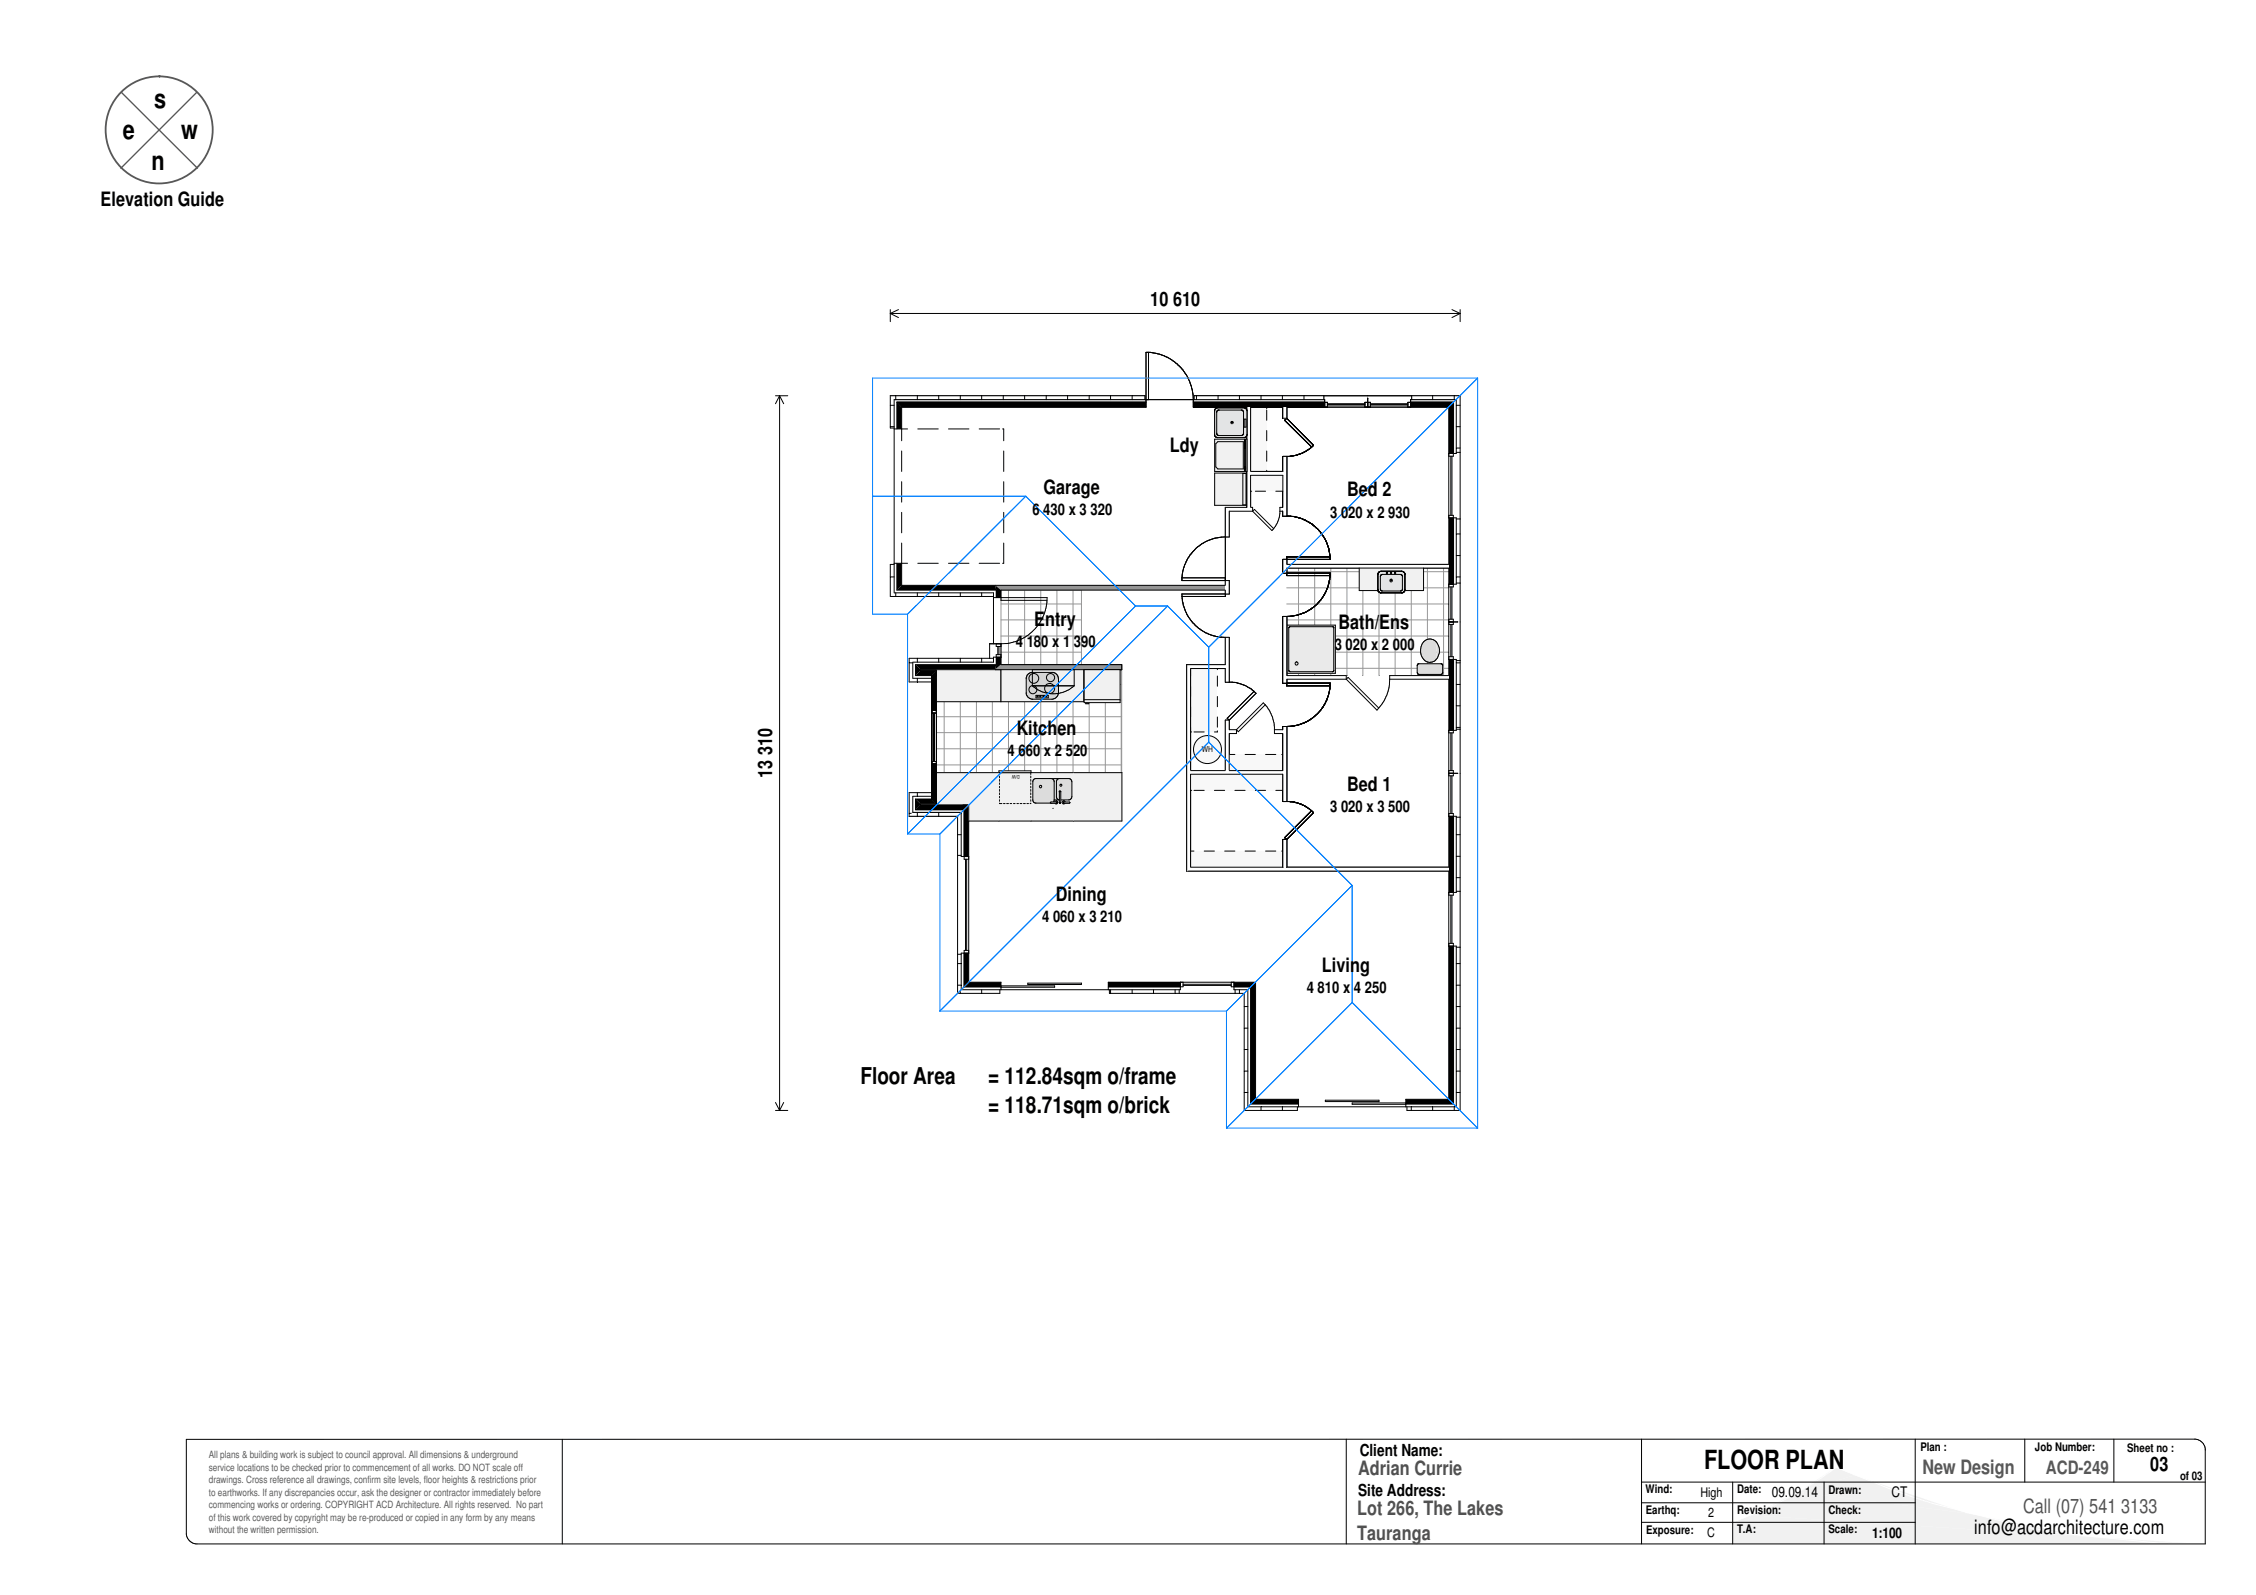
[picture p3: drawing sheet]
<svg xmlns="http://www.w3.org/2000/svg" width="420mm" height="297mm" viewBox="0 0 420 297" stroke-linecap="round" stroke-linejoin="round" font-family="sans-serif">
<defs><g id="words">
<g font-size="4.9">
<text x="28.7" y="20">s</text>
<text x="22.8" y="26">e</text>
<text x="33.8" y="25.9">w</text>
<text x="28.2" y="31.6">n</text>
<text x="317.4" y="273.6">FLOOR PLAN</text>
</g>
<g font-size="4.3">
<text x="160.3" y="201.8">Floor Area</text>
<text x="184.1" y="201.8">= 112.84sqm o/frame</text>
<text x="184.1" y="207.2">= 118.71sqm o/brick</text>
</g>
<g font-size="3.7">
<text x="18.7" y="38.4">Elevation Guide</text>
<text x="214.2" y="56.9">10 610</text>
<text x="217.9" y="84.2">Ldy</text>
<text x="194.3" y="91.9">Garage</text>
<text x="250.9" y="92.5">Bed 2</text>
<text x="192.6" y="116.6">Entry</text>
<text x="249.3" y="117.1">Bath/Ens</text>
<text x="189.3" y="136.9">Kitchen</text>
<text x="143.8" y="144.9" transform="rotate(-90 143.8 144.9)">13 310</text>
<text x="250.9" y="147.2">Bed 1</text>
<text x="196.7" y="167.8">Dining</text>
<text x="246.2" y="181.1">Living</text>
<text x="400.5" y="273.9">03</text>
<text x="367.7" y="285.7">info@acdarchitecture.com</text>
</g>
<g font-size="3.7" fill="#505050">
<text x="253" y="274.7">Adrian Currie</text>
<text x="252.8" y="282.1">Lot 266, The Lakes</text>
<text x="252.8" y="286.8">Tauranga</text>
</g>
<text font-size="3.7" fill="#585858" x="358" y="274.4">New Design</text>
<text font-size="3.7" fill="#535353" x="376.8" y="281.8">Call (07) 541 3133</text>
<text font-size="3.4" fill="#585858" x="381" y="274.5">ACD-249</text>
<g font-size="3.1">
<text x="253.2" y="271.2">Client Name:</text>
<text x="252.9" y="278.6">Site Address:</text>
</g>
<g font-size="3">
<text x="192.3" y="95.9">6 430 x 3 320</text>
<text x="247.7" y="96.4">3 020 x 2 930</text>
<text x="189.2" y="120.5">4 180 x 1 390</text>
<text x="248.6" y="121">3 020 x 2 000</text>
<text x="187.7" y="140.8">4 660 x 2 520</text>
<text x="247.7" y="151.2">3 020 x 3 500</text>
<text x="194.1" y="171.7">4 060 x 3 210</text>
<text x="243.4" y="185">4 810 x 4 250</text>
</g>
<g font-size="2.7">
<text x="330" y="278.7">09.09.14</text>
<text x="352.3" y="278.8">CT</text>
<text x="348.6" y="286.4">1:100</text>
</g>
<g font-size="2.5">
<text x="316.7" y="278.7">High</text>
<text x="318" y="286.3">C</text>
<text x="318.1" y="282.4">2</text>
</g>
<g font-size="2.2">
<text x="357.7" y="270.1">Plan :</text>
<text x="379" y="270.2">Job Number:</text>
<text x="396.2" y="270.4">Sheet no :</text>
<text x="406" y="275.5">of 03</text>
<text x="306.5" y="278">Wind:</text>
<text x="306.5" y="281.9">Earthq:</text>
<text x="323.5" y="278">Date:</text>
<text x="323.5" y="281.9">Revision:</text>
<text x="340.5" y="278.2">Drawn:</text>
<text x="340.6" y="281.9">Check:</text>
<text x="306.6" y="285.7">Exposure:</text>
<text x="323.5" y="285.5">T.A:</text>
<text x="340.6" y="285.6">Scale:</text>
</g>
<g font-size="1.9" fill="#595959">
<text x="38.9" y="271.6">All plans &amp; building work is subject to council approval. All dimensions &amp; underground</text>
<text x="38.9" y="273.9">service locations to be checked prior to commencement of all works. DO NOT scale off</text>
<text x="38.9" y="276.2">drawings. Cross reference all drawings, confirm site levels, floor heights &amp; restrictions prior</text>
<text x="38.9" y="278.5">to earthworks. If any discrepancies occur, ask the designer or contractor immediately before</text>
<text x="38.9" y="280.8">commencing works or ordering. COPYRIGHT ACD Architecture. All rights reserved. No part</text>
<text x="38.9" y="283.2">of this work covered by copyright may be re-produced or copied in any form by any means</text>
<text x="38.9" y="285.5">without the written permission.</text>
</g>
<text font-size="1.5" x="223.8" y="140.1">WH</text>
<text font-size=".9" x="189.9" y="144.3" transform="rotate(180 189.9 144.3)">D/W</text>
</g></defs>
<path d="M144.6 273.6h71.4v9.7h-71.4z" fill="none" stroke="#fff" stroke-width=".19"/>
<g fill="#f1f1f1">
<path d="M322.7 283.5l3.5-1.3-3.5 5.3z"/>
<path d="M334.9 277.9l10.5-3.2 20.9 7.1z"/>
<path d="M326.2 282.2l8.7-4.3 31.4 3.9 21.5 4.3z"/>
<path d="M326.2 282.2l83.5 5.3z"/>
<path d="M326.2 282.2l83.4 5.3h-86.9z"/>
<path d="M334.9 277.9l7.1-4.6 3.4 1.4z"/>
</g>
<path d="M13.2 268.1h18.5v18.5h-18.5zM322.7 283.5l7.4-3 3.3-1.8 4.4-2.6 4.2-2.8 10.5 4.2 6.1 2.1 19.1 4.9 6.8 1.1 17.4 1.8 8.8 .1h-88z" fill="none" stroke="#fff" stroke-width=".19"/>
<path d="M34.7 268.1l374-.1a2.04 2.04 0 0 1 2 1.8v17.7h-374.2a2.08 2.08 0 0 1-1.8-1.8zM322.7 276v11.5M339.7 276v11.5M356.7 268v19.5M410.7 270h.1" fill="none" stroke="#000" stroke-width=".19"/>
<path d="M22.6 17.2l14.2 14.1M36.6 17.2l-14.1 14.1" fill="none" stroke="#585858" stroke-width=".25"/>
<circle cx="29.6" cy="24.2" r="10" fill="none" stroke="#585858" stroke-width=".34"/>
<path d="M239.6 105.8h30.2v20h-30.2z" fill-rule="evenodd" fill="#fff"/>
<path d="M239.6 106.5h30.2" fill="none" stroke="#969696" stroke-width=".19"/>
<path d="M239.6 109.5h30.2" fill="none" stroke="#969696" stroke-width=".19"/>
<path d="M239.6 112.5h30.2" fill="none" stroke="#969696" stroke-width=".19"/>
<path d="M239.6 115.4h30.2" fill="none" stroke="#969696" stroke-width=".19"/>
<path d="M239.6 118.4h30.2" fill="none" stroke="#969696" stroke-width=".19"/>
<path d="M239.6 121.5h30.2" fill="none" stroke="#969696" stroke-width=".19"/>
<path d="M239.6 124.5h30.2" fill="none" stroke="#969696" stroke-width=".19"/>
<path d="M268.8 105.8v20" fill="none" stroke="#969696" stroke-width=".19"/>
<path d="M265.8 105.8v20" fill="none" stroke="#969696" stroke-width=".19"/>
<path d="M262.8 105.8v20" fill="none" stroke="#969696" stroke-width=".19"/>
<path d="M259.8 105.8v20" fill="none" stroke="#969696" stroke-width=".19"/>
<path d="M256.8 105.8v20" fill="none" stroke="#969696" stroke-width=".19"/>
<path d="M253.8 105.8v20" fill="none" stroke="#969696" stroke-width=".19"/>
<path d="M250.9 105.8v20" fill="none" stroke="#969696" stroke-width=".19"/>
<path d="M247.9 105.8v20" fill="none" stroke="#969696" stroke-width=".19"/>
<path d="M244.8 105.8v20" fill="none" stroke="#969696" stroke-width=".19"/>
<path d="M241.8 105.8v20" fill="none" stroke="#969696" stroke-width=".19"/>
<path d="M186.4 112.5h15" fill="none" stroke="#969696" stroke-width=".19"/>
<path d="M186.4 115.4h15" fill="none" stroke="#969696" stroke-width=".19"/>
<path d="M186.4 118.4h15" fill="none" stroke="#969696" stroke-width=".19"/>
<path d="M186.4 121.5h15" fill="none" stroke="#969696" stroke-width=".19"/>
<path d="M199.8 109.9v13.9" fill="none" stroke="#969696" stroke-width=".19"/>
<path d="M196.8 109.9v13.9" fill="none" stroke="#969696" stroke-width=".19"/>
<path d="M193.8 109.9v13.9" fill="none" stroke="#969696" stroke-width=".19"/>
<path d="M190.8 109.9v13.9" fill="none" stroke="#969696" stroke-width=".19"/>
<path d="M187.8 109.9v13.9" fill="none" stroke="#969696" stroke-width=".19"/>
<path d="M186.4 109.9h15v13.9h-15zM174.4 127.5h34.5" fill="none" stroke="#969696" stroke-width=".19"/>
<path d="M174.4 130.5h34.5" fill="none" stroke="#969696" stroke-width=".19"/>
<path d="M174.4 133.5h34.5" fill="none" stroke="#969696" stroke-width=".19"/>
<path d="M174.4 136.4h34.5" fill="none" stroke="#969696" stroke-width=".19"/>
<path d="M174.4 139.4h34.5" fill="none" stroke="#969696" stroke-width=".19"/>
<path d="M174.4 142.5h34.5" fill="none" stroke="#969696" stroke-width=".19"/>
<path d="M208.8 124.7v19.2" fill="none" stroke="#969696" stroke-width=".19"/>
<path d="M205.9 124.7v19.2" fill="none" stroke="#969696" stroke-width=".19"/>
<path d="M202.8 124.7v19.2" fill="none" stroke="#969696" stroke-width=".19"/>
<path d="M199.8 124.7v19.2" fill="none" stroke="#969696" stroke-width=".19"/>
<path d="M196.8 124.7v19.2" fill="none" stroke="#969696" stroke-width=".19"/>
<path d="M193.8 124.7v19.2" fill="none" stroke="#969696" stroke-width=".19"/>
<path d="M190.8 124.7v19.2" fill="none" stroke="#969696" stroke-width=".19"/>
<path d="M187.8 124.7v19.2" fill="none" stroke="#969696" stroke-width=".19"/>
<path d="M184.8 124.7v19.2" fill="none" stroke="#969696" stroke-width=".19"/>
<path d="M181.9 124.7v19.2" fill="none" stroke="#969696" stroke-width=".19"/>
<path d="M178.8 124.7v19.2" fill="none" stroke="#969696" stroke-width=".19"/>
<path d="M175.8 124.7v19.2" fill="none" stroke="#969696" stroke-width=".19"/>
<path d="M174.4 124.7h34.5v19.2h-34.5z" fill="none" stroke="#969696" stroke-width=".19"/>
<path d="M169.3 122.6l.7 .7v3l-.7 .7z" fill="#fff"/>
<path d="M169.3 123.4h.7M169.3 122.6v4.4M170 123.3v3M170.5 123.8v2M171.4 124.7v.2" fill="none" stroke="#000" stroke-width=".19"/>
<path d="M170.5 123.8l.9 .9v.2l-.9 .9z" fill="#000"/>
<path d="M169.3 127l.7-.7h3.5v.7z" fill="#fff"/>
<path d="M169.3 127h4.2M170 126.3h3.5M170.5 125.8h3M170.8 126.3v.7M171.4 124.9h3" fill="none" stroke="#000" stroke-width=".19"/>
<path d="M170.5 125.8l.9-.9h3l-.9 .9z" fill="#000"/>
<path d="M169.3 147.6l.7 .7v3l-.7 .7z" fill="#fff"/>
<path d="M169.3 151.5h.6M169.3 147.6v4.4M170 148.3v3M170.5 148.8v2M171.4 149.7v.2" fill="none" stroke="#000" stroke-width=".19"/>
<path d="M170.5 148.8l.9 .9v.2l-.9 .9z" fill="#000"/>
<path d="M169.3 147.6h4.2v.7h-3.5z" fill="#fff"/>
<path d="M169.3 147.6h4.2M170 148.3h3.5M170.5 148.8h3M170.8 147.6v.7M171.4 149.7h3" fill="none" stroke="#000" stroke-width=".19"/>
<path d="M170.5 148.8h3l.9 .9h-3z" fill="#000"/>
<path d="M165.8 73.7h47.4v.7h-46.7z" fill="#fff"/>
<path d="M166.8 73.7v.7M170.8 73.7v.7M174.8 73.7v.7M178.8 73.7v.7M182.8 73.7v.7M186.8 73.7v.7M190.8 73.7v.7M194.8 73.7v.7M198.8 73.7v.7M202.8 73.7v.7M206.8 73.7v.7M210.9 73.7v.7" fill="none" stroke="#000" stroke-width=".19"/>
<path d="M222.4 73.7h24.1v.7h-24.1z" fill-rule="evenodd" fill="#fff"/>
<path d="M222.8 73.7v.7M226.9 73.7v.7M230.8 73.7v.7M234.9 73.7v.7M238.8 73.7v.7M242.9 73.7v.7" fill="none" stroke="#000" stroke-width=".19"/>
<path d="M262.9 73.7h9l-.7 .7h-8.3z" fill="#fff"/>
<g fill="none" stroke="#000" stroke-width=".19">
<path d="M165.8 73.7h47.4v.7M166.5 74.4h80.2v1.4M167 74.9h46.4M167.9 75.8h45.5v-10.2a8.7 8.7 0 0 1 8.6 6.9l.2 1v2.3h10M213.9 65.6v8.8M222.2 74.9h24.5M232.9 75.8h6M239.6 75.8h30.2M246.5 73.7v.7M246.7 74.9h.5v.9M247.2 75.2h7M247.2 75.4h7"/>
<path d="M254.2 75.8v-.9h1v.9M254.7 74.2v1.6M254.7 74.2h.1M255.2 75.2h7M255.2 75.4h7M262.7 74.9h8M262.7 74.9h-.5v.9M262.9 73.7v.7M266.8 73.7v.7M270.8 73.7v.7M271.2 74.4h-8.5v1.4M271.9 73.7h-49.5v.7"/>
</g>
<g fill="#000">
<path d="M167 74.9h46.4v.9h-45.5zM262.7 74.9h8l-.9 .9h-7.1z"/>
<path d="M222.2 74.9h24.5v.9h-24.5z" fill-rule="evenodd"/>
</g>
<path d="M271.9 73.7v10.5h-.7v-9.8z" fill="#fff"/>
<path d="M271.2 75.5h.7M271.2 79.5h.7M271.2 83.4h.7" fill="none" stroke="#000" stroke-width=".19"/>
<path d="M271.2 96.6h.7v12h-.7z" fill-rule="evenodd" fill="#fff"/>
<path d="M271.2 99.4h.7M271.2 103.5h.7M271.2 107.4h.7" fill="none" stroke="#000" stroke-width=".19"/>
<path d="M271.2 123h.7v12.8h-.7z" fill-rule="evenodd" fill="#fff"/>
<path d="M271.2 123.4h.7M271.2 127.5h.7M271.2 131.4h.7M271.2 135.5h.7" fill="none" stroke="#000" stroke-width=".19"/>
<path d="M271.2 152.2h.7v13.8h-.7z" fill-rule="evenodd" fill="#fff"/>
<path d="M271.2 155.4h.7M271.2 159.5h.7M271.2 163.4h.7" fill="none" stroke="#000" stroke-width=".19"/>
<path d="M271.2 176.4h.7v30.4l-.7-.7z" fill="#fff"/>
<g fill="none" stroke="#000" stroke-width=".19">
<path d="M269.8 75.8v29.3M270.7 74.9v9.6M271.2 74.4v10.1h-1.4M271.9 73.7v133.1M269.8 96.4h1.4v12.4h-1.4M269.8 96h.9v.4M270.2 85v11M270.4 85v11M270.7 84.5v.5h-.9M270.7 96.4v12.4M271.2 96.6h.7M271.2 84.2h.7"/>
<path d="M269.8 105.8v20M269.8 115.3h.9v1h-.9M269.8 115.8h1.7M270.2 109.3v6M270.2 116.3v6M270.4 109.3v6M270.4 116.3v6M270.7 108.8v.5h-.9M271.2 108.6h.7M269.8 122.8h1.4v13.2h-1.4M269.8 126.5v35M269.8 122.3h.9v.5"/>
<path d="M270.2 136.5v7M270.4 136.5v7M270.7 136v.5h-.9M270.7 122.8v13.2M271.2 123h.7M271.2 135.8h.7M269.8 152h1.4v14.2h-1.4M269.8 143.5h.9v1h-.9M269.8 151.5h.9v.5M269.8 144h1.7M270.2 144.5v7M270.4 144.5v7"/>
<path d="M270.7 152v14.2M271.2 152.2h.7M269.8 176.2h1.4v29.9M269.8 162.2v42.5M269.8 175.7h.9v.5M270.2 166.7v9M270.4 166.7v9M270.7 166.2v.5h-.9M270.7 176.2v29.4M271.2 179.5h.7M271.2 176.4h.7M271.2 166h.7"/>
<path d="M271.2 183.5h.7M271.2 187.5h.7M271.2 191.5h.7M271.2 195.5h.7M271.2 199.5h.7M271.2 203.5h.7"/>
</g>
<g fill="#000">
<path d="M270.7 74.9v9.6h-.9v-8.7zM269.8 176.2h.9v29.4l-.9-.9z"/>
<path d="M269.8 96.4h.9v12.4h-.9z" fill-rule="evenodd"/>
<path d="M269.8 122.8h.9v13.2h-.9z" fill-rule="evenodd"/>
<path d="M269.8 152h.9v14.2h-.9z" fill-rule="evenodd"/>
</g>
<path d="M221 162.2l.7-.7h48.1v.7z" fill="#fff"/>
<path d="M221 162.2h48.8M221.7 161.5h17.2M239.6 161.5h30.2" fill="none" stroke="#000" stroke-width=".19"/>
<path d="M262 206.1h9.2l.7 .7h-9.9z" fill="#fff"/>
<path d="M262.8 206.1v.7M266.8 206.1v.7M270.8 206.1v.7" fill="none" stroke="#000" stroke-width=".19"/>
<path d="M231.7 206.8l.7-.7h9.2v.7z" fill="#fff"/>
<path d="M232.4 206.1h38.8M232.9 205.6h8.9M233.8 204.7h8v1.4M234.9 206.1v.7M238.8 206.1v.7M241.6 206.1v.7h-9.9M246.8 204.9h10v.2h-10zM261.8 205.6h8.9M261.8 205.4h-10v.3h10M262 206.1v.7h9.9M269.8 204.7h-8v1.4" fill="none" stroke="#000" stroke-width=".19"/>
<path d="M232.9 205.6l.9-.9h8v.9zM261.8 204.7h8l.9 .9h-8.9z" fill="#000"/>
<path d="M178.3 177.7h.7v6.6l-.7 .7z" fill="#fff"/>
<path d="M178.3 179.5h.7M178.3 183.5h.7" fill="none" stroke="#000" stroke-width=".19"/>
<path d="M179 151.3v8h-.7v-7.3z" fill="#fff"/>
<g fill="none" stroke="#000" stroke-width=".19">
<path d="M178.3 155.4h.7M178.3 152v33M178.3 159.3h.7M178.8 151.5h.2M179 151.3v8.2h1.4M179.5 150.8v8.7M179.6 159.5v.5h.8M180.4 149.9v33M178.3 177.7h.7M179.5 177.5v6.3M179.8 160v17M180 160v17"/>
<path d="M180.4 177.5h-1.4v6.8M180.4 177h-.8v.5"/>
</g>
<path d="M180.4 149.9v9.6h-.9v-8.7zM179.5 177.5h.9v5.4l-.9 .9z" fill="#000"/>
<path d="M230 184.3h2.4l-.7 .7h-1.7z" fill="#fff"/>
<path d="M230.8 184.3v.7" fill="none" stroke="#000" stroke-width=".19"/>
<path d="M206.6 184.3h13v.7h-13z" fill-rule="evenodd" fill="#fff"/>
<path d="M206.8 184.3v.7M210.9 184.3v.7M214.8 184.3v.7M218.9 184.3v.7" fill="none" stroke="#000" stroke-width=".19"/>
<path d="M178.3 185l.7-.7h7.2v.7z" fill="#fff"/>
<g fill="none" stroke="#000" stroke-width=".19">
<path d="M178.8 184.5v.5M179.5 183.8h6.9M180.4 182.9h6v1.4M182.8 184.3v.7M186.2 184.3v.7h-7.9M186.4 183.6h10v.3h-10M191.4 183.1h10v.2h-10zM206.4 183.8h13.4M206.6 184.3v.7h25.1M219.6 184.3v.7M219.8 182.9v1.4h-40.8M220.3 182.9v.9h-.5"/>
<path d="M220.3 183.5h9M220.3 183.3h9M229.3 182.9v.9h.5M229.8 182.9v1.4h2.6M229.8 183.8h3.1M230 184.3v.7M233.8 182.9h-27.4v1.4"/>
</g>
<g fill="#000">
<path d="M180.4 182.9h6v.9h-6.9zM229.8 182.9h4l-.9 .9h-3.1z"/>
<path d="M206.4 182.9h13.4v.9h-13.4z" fill-rule="evenodd"/>
</g>
<path d="M170 151.3h9l-.7 .7h-9z" fill="#fff"/>
<g fill="none" stroke="#000" stroke-width=".19">
<path d="M173.5 125.8v23M173.5 132.3h.9M173.6 132.3v.5h.8M173.8 132.8v9M174 132.8v9M174.4 124.9v24.8M169.3 152h9M170 151.3h9M170.5 150.8h9M170.8 151.3v.7M171.4 149.9h9M173.5 142.3h.9"/>
<path d="M174.4 141.8h-.8v.5M174.8 151.3v.7M178.8 151.3v.2"/>
</g>
<path d="M174.4 124.9v7.4h-.9v-6.5zM173.5 142.3h.9v7.4l-.9-.9zM170.5 150.8l.9-.9h9l-.9 .9z" fill="#000"/>
<path d="M169.3 122.6h15l.7 .7h-15z" fill="#fff"/>
<path d="M169.3 122.6h15M170 123.3h15M170.5 123.8h15M170.8 122.6v.7M171.4 124.7h14M174.8 122.6v.7M178.8 122.6v.7M182.8 122.6v.7" fill="none" stroke="#000" stroke-width=".19"/>
<path d="M170.5 123.8h15l-.1 .9h-14z" fill="#000"/>
<path d="M231.7 185l.7-.7v21.8l-.7 .7z" fill="#fff"/>
<path d="M231.7 187.5h.7M231.7 191.5h.7M231.7 195.5h.7M231.7 199.5h.7M231.7 185v21.8M232.4 184.3v21.8M232.9 183.8v21.8M233.8 182.9v21.8M231.7 203.5h.7" fill="none" stroke="#000" stroke-width=".19"/>
<path d="M232.9 183.8l.9-.9v21.8l-.9 .9z" fill="#000"/>
<path d="M165.8 111.1l.7-.7h18.5l-.7 .7z" fill="#fff"/>
<path d="M165.8 111.1h18.5M166.5 110.4h18.5M166.8 110.4v.7M167 109.9h18.5M167.9 109h17.5M170.8 110.4v.7M174.8 110.4v.7M178.8 110.4v.7M182.8 110.4v.7" fill="none" stroke="#000" stroke-width=".19"/>
<path d="M167 109.9l.9-.9h17.5l.1 .9z" fill="#000"/>
<path d="M165.8 105.1h.7v5.3l-.7 .7z" fill="#fff"/>
<path d="M165.8 107.4h.7" fill="none" stroke="#000" stroke-width=".19"/>
<path d="M165.8 73.7l.7 .7v5.3h-.7z" fill="#fff"/>
<g fill="none" stroke="#000" stroke-width=".19">
<path d="M165.8 75.5h.7M165.8 79.5h.7M165.8 73.7v6h.7M166.5 74.4v36M166.5 79.9h2.5M167 74.9v5M167.9 75.8v6.3M170.9 79.9h3.8M176.6 79.9h3.9M182.4 79.9h3.8M186.7 79.9h.2v2.2M167.9 84v3.8"/>
<path d="M167.9 89.7v3.8M167.9 95.4v3.8M186.9 84v3.8M186.9 89.7v3.8M186.9 95.4v3.8M166.5 105.1h-.7v6M166.5 104.9h2.5M167 104.9v5M167.9 101.1v7.9M170.9 104.9h3.8M176.6 104.9h3.9M182.4 104.9h3.8"/>
<path d="M186.9 101.1v3.8h-.2"/>
</g>
<path d="M167 74.9l.9 .9v4.1h-.9zM167 104.9h.9v4.1l-.9 .9z" fill="#000"/>
<path d="M185.4 109h42.8v.9h-41.8z" fill="#969696"/>
<path d="M185.4 109h42.8M186.4 109.9h41.8" fill="none" stroke="#000" stroke-width=".19"/>
<g fill="#fff">
<path d="M228.2 94.5h5.1v.7h-4.4z"/>
<path d="M238.4 94.5h.5v.7h-.5z" fill-rule="evenodd"/>
</g>
<path d="M228.2 94.5h4M228.9 95.2h4.4M232.9 94.5h.4v.7M233.3 95.2l.3-.3 3.6 3.6M238.4 95.2h.5M238.9 94.5h-.5a5.5 5.5 0 0 1-1.2 3.9l-.3 .4-3.6-3.6" fill="none" stroke="#000" stroke-width=".19"/>
<g fill="#fff">
<path d="M238.9 156.3h.7v5.2h-.7z" fill-rule="evenodd"/>
<path d="M238.9 135.3h.7v14h-.7z" fill-rule="evenodd"/>
<path d="M238.9 114.8h.7v12.4h-.7z" fill-rule="evenodd"/>
<path d="M238.9 104.2h.7v2.5h-.7z" fill-rule="evenodd"/>
<path d="M238.9 85h.7v11.1h-.7z" fill-rule="evenodd"/>
<path d="M238.9 75.8h.7v2.1h-.7z" fill-rule="evenodd"/>
</g>
<g fill="none" stroke="#000" stroke-width=".19">
<path d="M238.9 75.8v2.1h.7M239.6 77.9l5 5-.7 .7-.9 .5a7.7 7.7 0 0 1-4.1 .9v2.8M239.6 75.8v2.1M239.6 77.9l-.3 .4 5 5M238.9 88.5v6M238.9 95.2v.9h.7M239.6 96.1a8.2 8.2 0 0 1 7.9 6.1l.2 2h-8.8v2.5h8.8a8.3 8.3 0 0 1-1.5 4.8l-1.6 1.6-1.3 .8-.9 .4a6.6 6.6 0 0 1-2.8 .5M239.6 85v11.1M239.6 114.8h-.7v12.4h8.8a8.1 8.1 0 0 1-8.1 8.1M239.6 105.8v1.4h8.1M239.6 114.8v11M247.7 103.7h-8.1v1.4"/>
<path d="M238.9 136.6v6.9M239.6 135.3h-.7v.6M239.6 126.5v1.2h8.1M239.6 135.3v14M238.9 144.2v5.1h1.2a7.2 7.2 0 0 1 4.5 2l-5 5M239.6 156.3h-.7v5.2M239.6 156.3v5.2M244.3 151l-5 5 .3 .3"/>
</g>
<path d="M185.4 124.7l1-.9h22.5v.9z" fill="#969696"/>
<path d="M186.4 123.8h22.5v.9h-23.5" fill="none" stroke="#000" stroke-width=".19"/>
<path d="M221 123.8h7.2v.7h-6.5z" fill="#fff"/>
<path d="M221 123.8h7.2M221.7 124.5h6.5" fill="none" stroke="#000" stroke-width=".19"/>
<g fill="#fff">
<path d="M239.6 125.8h11.1v.7h-11.1z" fill-rule="evenodd"/>
<path d="M258.8 125.8h11v.7h-11z" fill-rule="evenodd"/>
</g>
<path d="M239.6 125.8h11.1v.7M239.6 126.5h11.1M250.7 126.5l5.7 5.7a8 8 0 0 0 2.4-5.7M250.7 126.5l.4-.3 5.7 5.7M258.8 126.5h11M269.8 125.8h-11v.7" fill="none" stroke="#000" stroke-width=".19"/>
<path d="M239.6 105.1h30.2v.7h-30.2z" fill-rule="evenodd" fill="#fff"/>
<path d="M239.6 105.1h30.2M239.6 105.8h30.2" fill="none" stroke="#000" stroke-width=".19"/>
<path d="M232.2 75.8h.7v18.7h-.7z" fill-rule="evenodd" fill="#fff"/>
<path d="M232.2 75.8v18.7M232.9 75.8v12M232.9 88.5v6" fill="none" stroke="#000" stroke-width=".19"/>
<g fill="#fff">
<path d="M228.9 135.9h1.4v.7h-1.4z" fill-rule="evenodd"/>
<path d="M237.4 135.9h1.5v.7h-1.5z" fill-rule="evenodd"/>
</g>
<path d="M228.9 135.9h1.4M230.3 135.9v.7h-1.4M230.3 135.9l5-5a7.3 7.3 0 0 1 2.1 4.5v1.2h1.5M235.7 131.2l-5.1 5.1-.3-.4M237.4 135.9h1.5" fill="none" stroke="#000" stroke-width=".19"/>
<path d="M221.7 143.5h17.2v.7h-17.2z" fill-rule="evenodd" fill="#fff"/>
<path d="M221.7 143.5h6.5M221.7 144.2h17.2M228.9 143.5h10" fill="none" stroke="#000" stroke-width=".19"/>
<g fill="#fff">
<path d="M221 123.8l.7 .7v37l-.7 .7z"/>
<path d="M221 162.2l.7-.7z"/>
</g>
<path d="M221 123.8v38.4M221.7 124.5v19M221.7 144.2v17.3" fill="none" stroke="#000" stroke-width=".19"/>
<path d="M232.9 87.8h6v.7h-6z" fill-rule="evenodd" fill="#fff"/>
<path d="M232.9 87.8h6M232.9 88.5h6" fill="none" stroke="#000" stroke-width=".19"/>
<g fill="#fff">
<path d="M184.3 122.6h.7v.7z"/>
<path d="M184.3 111.1l.7-.7v.7z"/>
</g>
<g fill="#000">
<path d="M185.4 109l1 .9h-.9zM185.5 123.8h.9l-1 .9z"/>
<path d="M185.5 109.9h.9v1.4h-.9z" fill-rule="evenodd"/>
<path d="M185.5 122.4h.9v1.4h-.9z" fill-rule="evenodd"/>
</g>
<path d="M184.3 111.1h.7M185 110.4v9.5M185 111.3h10a9.1 9.1 0 0 1-.8 3.6 8.3 8.3 0 0 1-2.5 3.2 8.7 8.7 0 0 1-4.4 1.7l-.9 .1v3.9M185.5 109.9v1.4M185.5 119.9v.5h.9M186.4 109.9v1.9h8.6M186.5 119.9h-2.2v2.7h.7M185.8 120.4v1.5M186 120.4v1.5M186.4 122.4h-1.4v.9M186.4 121.9h-.9v1.9" fill="none" stroke="#000" stroke-width=".19"/>
<g fill="#fff">
<path d="M228.2 94.5l.7 .7v4.8h-.7z"/>
<path d="M228.2 134.1h.7v9.4h-.7z" fill-rule="evenodd"/>
<path d="M228.2 118.7h.7v8.3h-.7z" fill-rule="evenodd"/>
<path d="M228.2 108.1h.7v2.5h-.7z" fill-rule="evenodd"/>
</g>
<path d="M228.2 94.5v14.5M228.9 95.2v4.8a8.2 8.2 0 0 0-4.2 .8 8 8 0 0 0-4.6 6.8M220.1 107.6v.5h8.8v2.5h-8.8a8.1 8.1 0 0 0 3.6 6.7l1.1 .6a7.3 7.3 0 0 0 3.4 .8M220.1 107.6h8.1M228.2 109.9v1.2h-8.1M228.2 118.7v5.1M228.2 118.7h.7v8.3M228.2 124.5v2.5l1.5 .1a7 7 0 0 1 4.2 2l-5 5M228.9 134.1h-.7v9.4M228.9 134.1v1.8M228.9 136.6v6.9M233.6 128.7l-5.1 5.1 .4 .3" fill="none" stroke="#000" stroke-width=".19"/>
<path d="M174.4 143.9h6v6h-6z" fill-rule="evenodd" fill="#f1f1f1"/>
<path d="M174.4 124.9v7.4h-.9v-6.5zM173.5 142.3h.9v7.4l-.9-.9z" fill="#000"/>
<path d="M173.5 125.8v23M173.5 132.3h.9M173.6 132.3v.5h.8M173.8 132.8v9M174 132.8v9M174.4 124.9v24.8M173.5 142.3h.9M174.4 141.8h-.8v.5" fill="none" stroke="#000" stroke-width=".19"/>
<path d="M170 151.3h9l-.7 .7h-9z" fill="#fff"/>
<path d="M169.3 152h9M170 151.3h9M170.5 150.8h9M170.8 151.3v.7M171.4 149.9h9M174.4 148.6v1.3M174.4 143.9h6M174.8 151.3v.7M178.8 151.3v.2" fill="none" stroke="#000" stroke-width=".19"/>
<path d="M170.5 150.8l.9-.9h9l-.9 .9z" fill="#000"/>
<circle cx="224.9" cy="139.6" r="2.62" fill="#f8f8f8"/>
<circle cx="224.9" cy="139.6" r="2.6" fill="none" stroke="#000" stroke-width=".19"/>
<path d="M229 140.5h9.9v3h-9.9z" fill-rule="evenodd" fill="#f8f8f8"/>
<g fill="#fff">
<path d="M238.9 156.3h.7v5.2h-.7z" fill-rule="evenodd"/>
<path d="M238.9 135.3h.7v14h-.7z" fill-rule="evenodd"/>
<path d="M238.9 114.8h.7v12.4h-.7z" fill-rule="evenodd"/>
<path d="M238.9 104.2h.7v2.5h-.7z" fill-rule="evenodd"/>
<path d="M238.9 85h.7v11.1h-.7z" fill-rule="evenodd"/>
<path d="M238.9 75.8h.7v2.1h-.7z" fill-rule="evenodd"/>
</g>
<g fill="none" stroke="#000" stroke-width=".19">
<path d="M238.9 75.8v2.1h.7M239.6 77.9l5 5-.7 .7-.9 .5a7.7 7.7 0 0 1-4.1 .9v2.8M239.6 75.8v2.1M239.6 77.9l-.3 .4 5 5M238.9 88.5v6M238.9 95.2v.9h.7M239.6 96.1a8.2 8.2 0 0 1 7.9 6.1l.2 2h-8.8v2.5h8.8a8.3 8.3 0 0 1-1.5 4.8l-1.6 1.6-1.3 .8-.9 .4a6.6 6.6 0 0 1-2.8 .5M239.6 85v11.1M239.6 114.8h-.7v12.4h8.8a8.1 8.1 0 0 1-8.1 8.1M239.6 105.8v1.4h8.1M239.6 114.8v11M247.7 103.7h-8.1v1.4"/>
<path d="M238.9 136.6v6.9M239.6 135.3h-.7v.6M239.6 126.5v1.2h8.1M239.6 135.3v14M238.9 144.2v5.1h1.2a7.2 7.2 0 0 1 4.5 2l-5 5M239.6 156.3h-.7v5.2M239.6 156.3v5.2M244.3 151l-5 5 .3 .3"/>
</g>
<g fill="#fff">
<path d="M228.2 94.5l.7 .7v4.8h-.7z"/>
<path d="M228.2 134.1h.7v9.4h-.7z" fill-rule="evenodd"/>
<path d="M228.2 118.7h.7v8.3h-.7z" fill-rule="evenodd"/>
<path d="M228.2 108.1h.7v2.5h-.7z" fill-rule="evenodd"/>
</g>
<g fill="none" stroke="#000" stroke-width=".19">
<path d="M228.2 94.5v14.5M228.9 95.2v4.8a8.2 8.2 0 0 0-4.2 .8 8 8 0 0 0-4.6 6.8M220.1 107.6v.5h8.8v2.5h-8.8a8.1 8.1 0 0 0 3.6 6.7l1.1 .6a7.3 7.3 0 0 0 3.4 .8M220.1 107.6h8.1M228.2 109.9v1.2h-8.1M228.2 118.7v5.1M228.2 118.7h.7v8.3M228.2 124.5v2.5l1.5 .1a7 7 0 0 1 4.2 2l-5 5M228.9 134.1h-.7v9.4M228.9 134.1v1.8M228.9 136.6v6.9M233.6 128.7l-5.1 5.1 .4 .3"/>
<path d="M229 140.5h1M229 143.5h.2M230 143.5h1.9M231.9 140.5h1.9M233.8 143.5h1.9M235.7 140.5h1.9M237.6 143.5h1.3M238.7 140.5h.2"/>
</g>
<path d="M221.7 124.5h5v11.8h-5z" fill-rule="evenodd" fill="#f8f8f8"/>
<path d="M221 123.8h7.2v.7h-6.5z" fill="#fff"/>
<path d="M221 123.8h7.2M221.7 135.4v.9h.2M221.7 127.8v1.9M221.7 131.6v1.9M222.4 136.3h1.9M226.7 136.1v.2h-.5M226.7 124.5v.2M226.7 125.9v1.9M226.7 129.7v1.9M226.7 133.5v1.9M228.2 124.5h-6.5v1.4" fill="none" stroke="#000" stroke-width=".19"/>
<path d="M221.7 158.5h17.2v3h-17.2z" fill-rule="evenodd" fill="#f8f8f8"/>
<g fill="#fff">
<path d="M221 123.8l.7 .7v37l-.7 .7z"/>
<path d="M221 162.2l.7-.7z"/>
</g>
<path d="M221 123.8v38.4M221.7 124.5v19M221.7 144.2v17.3" fill="none" stroke="#000" stroke-width=".19"/>
<g fill="#fff">
<path d="M238.9 156.3h.7v5.2h-.7z" fill-rule="evenodd"/>
<path d="M238.9 135.3h.7v14h-.7z" fill-rule="evenodd"/>
<path d="M238.9 114.8h.7v12.4h-.7z" fill-rule="evenodd"/>
<path d="M238.9 104.2h.7v2.5h-.7z" fill-rule="evenodd"/>
<path d="M238.9 85h.7v11.1h-.7z" fill-rule="evenodd"/>
<path d="M238.9 75.8h.7v2.1h-.7z" fill-rule="evenodd"/>
</g>
<g fill="none" stroke="#000" stroke-width=".19">
<path d="M238.9 75.8v2.1h.7M239.6 77.9l5 5-.7 .7-.9 .5a7.7 7.7 0 0 1-4.1 .9v2.8M239.6 75.8v2.1M239.6 77.9l-.3 .4 5 5M238.9 88.5v6M238.9 95.2v.9h.7M239.6 96.1a8.2 8.2 0 0 1 7.9 6.1l.2 2h-8.8v2.5h8.8a8.3 8.3 0 0 1-1.5 4.8l-1.6 1.6-1.3 .8-.9 .4a6.6 6.6 0 0 1-2.8 .5M239.6 85v11.1M239.6 114.8h-.7v12.4h8.8a8.1 8.1 0 0 1-8.1 8.1M239.6 105.8v1.4h8.1M239.6 114.8v11M247.7 103.7h-8.1v1.4"/>
<path d="M238.9 136.6v6.9M239.6 135.3h-.7v.6M239.6 126.5v1.2h8.1M239.6 135.3v14M238.9 144.2v5.1h1.2a7.2 7.2 0 0 1 4.5 2l-5 5M239.6 156.3h-.7v5.2M239.6 156.3v5.2M244.3 151l-5 5 .3 .3"/>
</g>
<path d="M221 162.2l.7-.7h48.1v.7z" fill="#fff"/>
<path d="M221.7 158.5h.7M224.3 158.5h1.9M228.1 158.5h1.9M231.9 158.5h1.9M235.7 158.5h1.9M238.7 158.5h.2M221 162.2h48.8M221.7 161.5h17.2M239.6 161.5h30.2" fill="none" stroke="#000" stroke-width=".19"/>
<path d="M221.7 144.2h17.2v3h-17.2z" fill-rule="evenodd" fill="#f8f8f8"/>
<g fill="#fff">
<path d="M238.9 156.3h.7v5.2h-.7z" fill-rule="evenodd"/>
<path d="M238.9 135.3h.7v14h-.7z" fill-rule="evenodd"/>
<path d="M238.9 114.8h.7v12.4h-.7z" fill-rule="evenodd"/>
<path d="M238.9 104.2h.7v2.5h-.7z" fill-rule="evenodd"/>
<path d="M238.9 85h.7v11.1h-.7z" fill-rule="evenodd"/>
<path d="M238.9 75.8h.7v2.1h-.7z" fill-rule="evenodd"/>
</g>
<g fill="none" stroke="#000" stroke-width=".19">
<path d="M238.9 75.8v2.1h.7M239.6 77.9l5 5-.7 .7-.9 .5a7.7 7.7 0 0 1-4.1 .9v2.8M239.6 75.8v2.1M239.6 77.9l-.3 .4 5 5M238.9 88.5v6M238.9 95.2v.9h.7M239.6 96.1a8.2 8.2 0 0 1 7.9 6.1l.2 2h-8.8v2.5h8.8a8.3 8.3 0 0 1-1.5 4.8l-1.6 1.6-1.3 .8-.9 .4a6.6 6.6 0 0 1-2.8 .5M239.6 85v11.1M239.6 114.8h-.7v12.4h8.8a8.1 8.1 0 0 1-8.1 8.1M239.6 105.8v1.4h8.1M239.6 114.8v11M247.7 103.7h-8.1v1.4"/>
<path d="M238.9 136.6v6.9M239.6 135.3h-.7v.6M239.6 126.5v1.2h8.1M239.6 135.3v14M238.9 144.2v5.1h1.2a7.2 7.2 0 0 1 4.5 2l-5 5M239.6 156.3h-.7v5.2M239.6 156.3v5.2M244.3 151l-5 5 .3 .3"/>
</g>
<g fill="#fff">
<path d="M221 123.8l.7 .7v37l-.7 .7z"/>
<path d="M221 162.2l.7-.7z"/>
</g>
<path d="M221 123.8v38.4M221.7 124.5v19M221.7 144.2v17.3" fill="none" stroke="#000" stroke-width=".19"/>
<path d="M221.7 143.5h17.2v.7h-17.2z" fill-rule="evenodd" fill="#fff"/>
<path d="M221.7 143.5h6.5M221.7 144.2h17.2M221.7 147.2h.2M222.4 147.2h1.9M226.2 147.2h1.9M228.9 143.5h10M230 147.2h1.9M233.8 147.2h1.9M237.6 147.2h1.3" fill="none" stroke="#000" stroke-width=".19"/>
<path d="M226.2 88.1h6v6h-6z" fill-rule="evenodd" fill="#f1f1f1"/>
<path d="M226.2 88.1h6v6h-6zM231.5 88.2h.6v5.8h-.6z" fill="none" stroke="#000" stroke-width=".19"/>
<path d="M232.9 75.9h3v11.9h-3z" fill-rule="evenodd" fill="#f8f8f8"/>
<path d="M165.8 73.7h47.4v.7h-46.7z" fill="#fff"/>
<path d="M166.8 73.7v.7M170.8 73.7v.7M174.8 73.7v.7M178.8 73.7v.7M182.8 73.7v.7M186.8 73.7v.7M190.8 73.7v.7M194.8 73.7v.7M198.8 73.7v.7M202.8 73.7v.7M206.8 73.7v.7M210.9 73.7v.7" fill="none" stroke="#000" stroke-width=".19"/>
<path d="M222.4 73.7h24.1v.7h-24.1z" fill-rule="evenodd" fill="#fff"/>
<path d="M222.8 73.7v.7M226.9 73.7v.7M230.8 73.7v.7M234.9 73.7v.7M238.8 73.7v.7M242.9 73.7v.7" fill="none" stroke="#000" stroke-width=".19"/>
<path d="M262.9 73.7h9l-.7 .7h-8.3z" fill="#fff"/>
<g fill="none" stroke="#000" stroke-width=".19">
<path d="M165.8 73.7h47.4v.7M166.5 74.4h80.2v1.4M167 74.9h46.4M167.9 75.8h45.5v-10.2a8.7 8.7 0 0 1 8.6 6.9l.2 1v2.3h10M213.9 65.6v8.8M222.2 74.9h24.5M232.9 75.8h6M239.6 75.8h30.2M246.5 73.7v.7M246.7 74.9h.5v.9M247.2 75.2h7M247.2 75.4h7"/>
<path d="M254.2 75.8v-.9h1v.9M254.7 74.2v1.6M254.7 74.2h.1M255.2 75.2h7M255.2 75.4h7M262.7 74.9h8M262.7 74.9h-.5v.9M262.9 73.7v.7M266.8 73.7v.7M270.8 73.7v.7M271.2 74.4h-8.5v1.4M271.9 73.7h-49.5v.7"/>
</g>
<g fill="#000">
<path d="M167 74.9h46.4v.9h-45.5zM262.7 74.9h8l-.9 .9h-7.1z"/>
<path d="M222.2 74.9h24.5v.9h-24.5z" fill-rule="evenodd"/>
</g>
<path d="M232.9 87.8h6v.7h-6z" fill-rule="evenodd" fill="#fff"/>
<path d="M232.9 87.8h6M232.9 88.5h6" fill="none" stroke="#000" stroke-width=".19"/>
<path d="M232.2 75.8h.7v18.7h-.7z" fill-rule="evenodd" fill="#fff"/>
<path d="M232.2 75.8v18.7M232.9 75.8v12M235.9 75.9v.2M235.9 76.4v1.9M232.9 88.5v6M235.9 80.2v1.9M235.9 84v1.9M235.9 87.6v.2" fill="none" stroke="#000" stroke-width=".19"/>
<path d="M239.7 116.4h9v9h-9z" fill-rule="evenodd" fill="#eaeaea"/>
<path d="M239.7 116.4h9v9h-9zM240.1 116.8h.1M248.4 116.9h.1M240 124.9v-8l.2-.2h8.1l.1 .1v8.1M240 124.9l.2 .2h8l.2-.2M240 124.9h.1M248.4 124.9h.1" fill="none" stroke="#000" stroke-width=".19"/>
<circle cx="241.5" cy="123.6" r=".31" fill="#eaeaea"/>
<circle cx="241.5" cy="123.6" r=".29" fill="none" stroke="#000" stroke-width=".19"/>
<g fill="#dcdcdc">
<path d="M264.1 123.7l.2-.1-.4 .3z" fill-rule="evenodd"/>
<path d="M268.4 123.6l.3 .3z" fill-rule="evenodd"/>
<path d="M268.7 125.3l-.1 .2-.2 .1z" fill-rule="evenodd"/>
<path d="M263.9 125.3l.4 .3z" fill-rule="evenodd"/>
<path d="M263.9 123.9l.4-.3h4.1l.3 .3v1.4l-.3 .3h-4.1l-.4-.3z" fill-rule="evenodd"/>
</g>
<path d="M263.9 123.9h.1M264.1 123.7l4.4-.1 .2 .2v1.6l-.3 .2h-4.3l-.2-.3v-1.4zM264.1 125.5h.1M268.5 125.6h.1M268.6 123.7h.1M268.7 125.3h.1" fill="none" stroke="#000" stroke-width=".19"/>
<g fill="#dcdcdc">
<path d="M265.1 119.5a1.53 1.53 0 0 1 2.4 0z" fill-rule="evenodd"/>
<path d="M267.5 119.5a2.48 2.48 0 0 1 0 3.3z" fill-rule="evenodd"/>
<path d="M265.1 122.8h2.4a1.48 1.48 0 0 1-2.4 0z" fill-rule="evenodd"/>
<path d="M265.1 119.5v3.3a2.54 2.54 0 0 1 0-3.3z" fill-rule="evenodd"/>
<path d="M265.1 119.5h2.4v3.3h-2.4z" fill-rule="evenodd"/>
</g>
<path d="M265.1 119.5a1.69 1.69 0 0 1 1.8-.4 1.69 1.69 0 0 1 1.1 1.5 2.11 2.11 0 0 1-1.8 2.8 2.31 2.31 0 0 1-1.1-3.9z" fill="none" stroke="#000" stroke-width=".19"/>
<path d="M232.9 88.5h6v3h-6z" fill-rule="evenodd" fill="#f8f8f8"/>
<g fill="#fff">
<path d="M238.9 156.3h.7v5.2h-.7z" fill-rule="evenodd"/>
<path d="M238.9 135.3h.7v14h-.7z" fill-rule="evenodd"/>
<path d="M238.9 114.8h.7v12.4h-.7z" fill-rule="evenodd"/>
<path d="M238.9 104.2h.7v2.5h-.7z" fill-rule="evenodd"/>
<path d="M238.9 85h.7v11.1h-.7z" fill-rule="evenodd"/>
<path d="M238.9 75.8h.7v2.1h-.7z" fill-rule="evenodd"/>
</g>
<g fill="none" stroke="#000" stroke-width=".19">
<path d="M238.9 75.8v2.1h.7M239.6 77.9l5 5-.7 .7-.9 .5a7.7 7.7 0 0 1-4.1 .9v2.8M239.6 75.8v2.1M239.6 77.9l-.3 .4 5 5M238.9 88.5v6M238.9 95.2v.9h.7M239.6 96.1a8.2 8.2 0 0 1 7.9 6.1l.2 2h-8.8v2.5h8.8a8.3 8.3 0 0 1-1.5 4.8l-1.6 1.6-1.3 .8-.9 .4a6.6 6.6 0 0 1-2.8 .5M239.6 85v11.1M239.6 114.8h-.7v12.4h8.8a8.1 8.1 0 0 1-8.1 8.1M239.6 105.8v1.4h8.1M239.6 114.8v11M247.7 103.7h-8.1v1.4"/>
<path d="M238.9 136.6v6.9M239.6 135.3h-.7v.6M239.6 126.5v1.2h8.1M239.6 135.3v14M238.9 144.2v5.1h1.2a7.2 7.2 0 0 1 4.5 2l-5 5M239.6 156.3h-.7v5.2M239.6 156.3v5.2M244.3 151l-5 5 .3 .3"/>
</g>
<path d="M232.2 75.8h.7v18.7h-.7z" fill-rule="evenodd" fill="#fff"/>
<path d="M232.2 75.8v18.7M232.9 75.8v12M232.9 88.5v6" fill="none" stroke="#000" stroke-width=".19"/>
<path d="M232.9 87.8h6v.7h-6z" fill-rule="evenodd" fill="#fff"/>
<path d="M232.9 87.8h6M232.9 88.5h6M232.9 91.5h.2M233.8 91.5h1.9M237.6 91.5h1.3" fill="none" stroke="#000" stroke-width=".19"/>
<path d="M253.1 105.8h12v4.2h-12z" fill-rule="evenodd" fill="#f1f1f1"/>
<path d="M239.6 105.1h30.2v.7h-30.2z" fill-rule="evenodd" fill="#fff"/>
<path d="M239.6 105.1h30.2M239.6 105.8h30.2M253.1 105.8v4.2h12v-4.2" fill="none" stroke="#000" stroke-width=".19"/>
<g fill="#e3e3e3">
<path d="M256.9 106.5l.3-.1-.6 .6z" fill-rule="evenodd"/>
<path d="M261.1 106.4l.3 .1 .3 .5z" fill-rule="evenodd"/>
<path d="M261.7 109.8l-.3 .5-.3 .1z" fill-rule="evenodd"/>
<path d="M256.6 109.8l.6 .6-.5-.2z" fill-rule="evenodd"/>
<path d="M257.2 106.4h3.9l.6 .6v2.8l-.6 .6h-3.9l-.6-.6v-2.8z" fill-rule="evenodd"/>
</g>
<g fill="none" stroke="#000" stroke-width=".19">
<path d="M256.6 106.9v3l.4 .5h4.2l.2-.1M256.6 109.8h.1M256.7 106.6l-.1 .3M257 106.4l-.1 .1M257.2 106.4l-.3 .1-.3 .4M257.2 106.4h3.9M257.2 106.4h-.1M261.1 106.4h.1M261.1 106.4h.2M261.2 106.4l.4 .3M261.3 106.4l.4 .4v3.2l-.3 .3M261.3 106.5h.1"/>
<path d="M261.6 110.1l-.2 .2M261.6 106.7l.1 .1"/>
</g>
<path d="M258.9 108l.3-.1a.27 .27 0 0 1 .1 .4 .27 .27 0 0 1-.4 0z" fill-rule="evenodd" fill="#e3e3e3"/>
<path d="M258.9 107.9h.3v.4h-.3z" fill="none" stroke="#000" stroke-width=".19"/>
<circle cx="259.1" cy="108.2" r=".17" fill="#e3e3e3"/>
<path d="M259 108h.2v.2h-.2z" fill="none" stroke="#000" stroke-width=".19"/>
<path d="M259.7 106.7l.3-.1v.2l-.2 .1z" fill-rule="evenodd" fill="#e3e3e3"/>
<path d="M259.7 106.6h.2v.2h-.2z" fill="none" stroke="#000" stroke-width=".19"/>
<path d="M259 106.7l.2-.1v.2l-.2 .1z" fill-rule="evenodd" fill="#e3e3e3"/>
<path d="M259 106.6h.1v.2h-.1z" fill="none" stroke="#000" stroke-width=".19"/>
<path d="M258.2 106.7l.2-.1 .1 .2-.2 .1z" fill-rule="evenodd" fill="#e3e3e3"/>
<path d="M257.1 109.7h.1M257.1 109.8v.1M257.2 107h3.8M257.2 107.1l-.1 .2v2.5l.3 .3 3.6-.1 .2-.2v-2.6l-.2-.1M257.2 107v.1M257.3 110h.1M258.2 106.6h.2v.2h-.2zM261 107v.1M261.1 109.9h.1M261.2 107.4h.1" fill="none" stroke="#000" stroke-width=".19"/>
<path d="M226.2 81.8h6v6h-6z" fill-rule="evenodd" fill="#f1f1f1"/>
<g fill="none" stroke="#000" stroke-width=".19">
<path d="M226.2 81.8h6v6h-6zM226.4 82.6l.4-.3h4.8v5h-4.8l-.4-.3zM231.8 81.8v6M231.8 82.1h.1M231.8 87h.1M231.8 82.2h.1M231.8 82.5v.2M231.8 87v.3h.2M231.8 82.5h.1M231.8 82.7h.1M231.8 82.9h.1M231.8 83.1h.1"/>
<path d="M231.8 83.5h.2M231.9 82.9l-.1 .2M231.9 82.5v.2M231.9 82.9v.2M231.9 86.9l-.1 .1M231.9 86.9h.1M231.9 86.9v.1M231.9 82.1h-.1l.1 .1M231.9 82.1h.1M231.9 82.1v.1M231.9 83.4l-.1 .1M231.9 87l.1 .1"/>
<path d="M231.9 87h.1M232 81.8v6M232 83.4h-.2v.1"/>
</g>
<path d="M199.9 143.9h9v9h-9z" fill-rule="evenodd" fill="#f1f1f1"/>
<path d="M199.9 143.9h9v9h-9" fill="none" stroke="#000" stroke-width=".19"/>
<g fill="#e3e3e3">
<path d="M226.2 80.9l.5 .6-.4-.2z" fill-rule="evenodd"/>
<path d="M226.3 76.1l.4-.1-.5 .5z" fill-rule="evenodd"/>
<path d="M231.7 76l.4 .1 .1 .4z" fill-rule="evenodd"/>
<path d="M232.2 80.9l-.1 .4-.4 .2z" fill-rule="evenodd"/>
<path d="M226.2 76.5l.5-.5h5l.5 .5v4.4l-.5 .6h-5l-.5-.6z" fill-rule="evenodd"/>
</g>
<path d="M226.2 76.3l.4-.3 5.4 .1 .2 .4v4.5l-.1 .3-.3 .2h-5.1l-.4-.2-.1-.2zM226.2 76.5h.1M226.3 76.2v.1M226.4 76.1h.1M232.2 80.9h.1" fill="none" stroke="#000" stroke-width=".19"/>
<g fill="#e3e3e3">
<path d="M226.2 80.9l.5 .6-.4-.3z" fill-rule="evenodd"/>
<path d="M226.3 76.1l.4-.1-.5 .5z" fill-rule="evenodd"/>
<path d="M231.7 76l.4 .1 .1 .4z" fill-rule="evenodd"/>
<path d="M232.2 80.9l-.1 .4-.4 .2z" fill-rule="evenodd"/>
<path d="M226.2 76.5l.5-.5h5l.5 .5v4.4l-.5 .6h-5l-.5-.6z" fill-rule="evenodd"/>
</g>
<path d="M226.2 76.3l.4-.3 5.4 .1 .2 .4v4.5l-.1 .3-.3 .2h-5.2l-.3-.2-.1-.2zM226.2 76.5h.1M226.3 76.2v.1M226.4 76.1h.1M226.5 81.4h.1M232.2 80.9h.1" fill="none" stroke="#000" stroke-width=".19"/>
<path d="M229.3 78.6l.3-.1 .1 .4-.3 .1-.1-.2z" fill-rule="evenodd" fill="#e3e3e3"/>
<path d="M229.3 78.5h.3v.3h-.3z" fill="none" stroke="#000" stroke-width=".19"/>
<path d="M229.4 78.6h.2v.3h-.2z" fill-rule="evenodd" fill="#e3e3e3"/>
<path d="M226.6 76.6l.3-.2 4.6 .1 .1 .2v4.2l-.3 .2h-4.4l-.2-.1zM226.7 76.5h.1M229.4 78.6h.2v.2h-.2zM231.7 78.1h.4v1.4h-.4zM226.6 80.7h.1M226.6 80.9h.1M231.5 81h.1" fill="none" stroke="#000" stroke-width=".19"/>
<path d="M174.4 124.7h12v6h-12z" fill-rule="evenodd" fill="#f1f1f1"/>
<path d="M174.4 124.9v7.4h-.9v-6.5zM173.5 142.3h.9v7.4l-.9-.9z" fill="#000"/>
<path d="M173.5 125.8v23M173.5 132.3h.9M173.6 132.3v.5h.8M173.8 132.8v9M174 132.8v9M174.4 124.9v24.8M173.5 142.3h.9M174.4 141.8h-.8v.5" fill="none" stroke="#000" stroke-width=".19"/>
<path d="M185.4 124.7l1-.9h22.5v.9z" fill="#969696"/>
<path d="M186.4 123.8h22.5v.9h-34.5v1.2M186.4 124.7v6h-12" fill="none" stroke="#000" stroke-width=".19"/>
<path d="M192 143.9h7.9v9h-7.9z" fill-rule="evenodd" fill="#f1f1f1"/>
<path d="M192 152.9h7.9M192 143.9h7.9M196.1 150.5h.1" fill="none" stroke="#000" stroke-width=".19"/>
<path d="M195.5 145h1.9v4h-1.9z" fill-rule="evenodd" fill="#dcdcdc"/>
<path d="M195.5 145h1.9v4h-1.9z" fill="none" stroke="#000" stroke-width=".19"/>
<path d="M196.8 145.2l.5-.2h1.8l.4 .2 .1 .4v2.7l-.3 .6-2 .1-.5-.3z" fill-rule="evenodd" fill="#dcdcdc"/>
<path d="M196.8 145.2l.5-.2h1.8l.4 .2 .1 .4v2.7l-.3 .6-2 .1-.5-.3z" fill="none" stroke="#000" stroke-width=".19"/>
<path d="M192.5 145.2l.4-.2h2.9l.4 .2 .1 3.9-.2 .4-3.2 .1-.5-.3v-3.8z" fill-rule="evenodd" fill="#dcdcdc"/>
<path d="M192.6 145.1l3.2-.1 .4 .2 .1 3.9-.2 .4-3.2 .1-.5-.3v-3.8z" fill="none" stroke="#000" stroke-width=".19"/>
<circle cx="197.6" cy="146.3" r=".22" fill="#dcdcdc"/>
<path d="M197.4 146.1h.3v.3h-.3z" fill="none" stroke="#000" stroke-width=".19"/>
<circle cx="193.8" cy="146.5" r=".26" fill="#dcdcdc"/>
<path d="M193.6 146.3h.3v.3h-.3z" fill="none" stroke="#000" stroke-width=".19"/>
<circle cx="196.8" cy="149.5" r=".32" fill="#dcdcdc"/>
<circle cx="196.7" cy="149.4" r=".29" fill="none" stroke="#000" stroke-width=".19"/>
<circle cx="198.2" cy="149.5" r=".31" fill="#dcdcdc"/>
<circle cx="198.1" cy="149.4" r=".29" fill="none" stroke="#000" stroke-width=".19"/>
<circle cx="197.4" cy="147.5" r=".15" fill="#dcdcdc"/>
<path d="M197.3 147.3l.2 .1-.1 .1z" fill="none" stroke="#000" stroke-width=".19"/>
<circle cx="197.4" cy="149.5" r=".15" fill="#dcdcdc"/>
<path d="M197.3 149.3h.2v.2h-.2z" fill="none" stroke="#000" stroke-width=".19"/>
<g fill="#dcdcdc">
<path d="M197.3 149.4l.3 .1-.2 .1z" fill-rule="evenodd"/>
<path d="M197.3 147.4h.3z" fill-rule="evenodd"/>
<path d="M197.3 147.4h.3v2h-.3z" fill-rule="evenodd"/>
</g>
<path d="M197.3 147.4h.3M197.3 149.5h.1M197.3 147.4v2.1M197.3 147.4h.1M197.6 147.4v2.1l-.2 .1-.1-.1M197.6 147.4h.1" fill="none" stroke="#000" stroke-width=".19"/>
<g fill="#dcdcdc">
<path d="M198.1 149.4l.1 .2-.2-.1z" fill-rule="evenodd"/>
<path d="M198.2 149.4h1l.1 .1-.1 .1h-1z" fill-rule="evenodd"/>
</g>
<path d="M198 149.4h1.2l.1 .1-.1 .1h-1.1zM198 149.4v.1" fill="none" stroke="#000" stroke-width=".19"/>
<g fill="#dcdcdc">
<path d="M196.8 149.4h.1l-.1 .2z" fill-rule="evenodd"/>
<path d="M195.6 149.5l.1-.1h1.1v.2h-1.1z" fill-rule="evenodd"/>
</g>
<path d="M196.8 149.6l.1-.1-.1-.1h-1.1l-.1 .1 .1 .1h1.1" fill="none" stroke="#000" stroke-width=".19"/>
<path d="M186.4 124.7h15.4v6h-15.4z" fill-rule="evenodd" fill="#f1f1f1"/>
<path d="M185.4 124.7l1-.9h22.5v.9z" fill="#969696"/>
<path d="M186.4 123.8h22.5v.9h-23.5M186.4 124.7v6h15.4v-6" fill="none" stroke="#000" stroke-width=".19"/>
<path d="M191.5 125.5l.6-.3h4.1a1.19 1.19 0 0 1 .9 1.2v2.6a1.3 1.3 0 0 1-1.2 1.2h-3.6a1.16 1.16 0 0 1-1.2-1.2v-2.6l.1-.3z" fill-rule="evenodd" fill="#d5d5d5"/>
<path d="M191.5 125.5l.6-.3h4.1a1.26 1.26 0 0 1 .9 1.2v2.6a1.29 1.29 0 0 1-1.1 1.2l-4.1-.1a1.27 1.27 0 0 1-.8-.9v-3z" fill="none" stroke="#000" stroke-width=".19"/>
<path d="M193.7 129.6h.2a.16 .16 0 0 1 .1 .2 .16 .16 0 0 1-.3 .1 .16 .16 0 0 1 0-.2z" fill-rule="evenodd" fill="#d5d5d5"/>
<path d="M193.7 129.6l.2 .1-.2 .1z" fill="none" stroke="#000" stroke-width=".19"/>
<path d="M194.3 129.6h.2a.15 .15 0 0 1 0 .2 .15 .15 0 0 1-.2 0 .15 .15 0 0 1 0-.2z" fill-rule="evenodd" fill="#d5d5d5"/>
<path d="M194.2 129.6l.3 .1-.2 .1z" fill="none" stroke="#000" stroke-width=".19"/>
<path d="M193.2 129.6h.1a.15 .15 0 0 1 .1 .2 .15 .15 0 0 1-.2 .1 .15 .15 0 0 1 0-.3z" fill-rule="evenodd" fill="#d5d5d5"/>
<path d="M193.1 129.6h.2v.1h-.2z" fill="none" stroke="#000" stroke-width=".19"/>
<path d="M194.8 129.7l.2-.1a.16 .16 0 0 1 .1 .2 .16 .16 0 0 1-.3 .1 .16 .16 0 0 1 0-.2z" fill-rule="evenodd" fill="#d5d5d5"/>
<g fill="none" stroke="#000" stroke-width=".19">
<path d="M192.9 129.5h2.3v.5h-2.3z"/>
<circle cx="194.9" cy="129.7" r=".13"/>
</g>
<circle cx="192.6" cy="126.4" r=".94" fill="#d5d5d5"/>
<circle cx="192.5" cy="126.3" r=".91" fill="none" stroke="#000" stroke-width=".19"/>
<circle cx="192.4" cy="128.5" r=".77" fill="#d5d5d5"/>
<circle cx="192.4" cy="128.4" r=".75" fill="none" stroke="#000" stroke-width=".19"/>
<circle cx="195.5" cy="128.3" r=".93" fill="#d5d5d5"/>
<circle cx="195.5" cy="128.2" r=".93" fill="none" stroke="#000" stroke-width=".19"/>
<circle cx="195.7" cy="126.2" r=".77" fill="#d5d5d5"/>
<circle cx="195.7" cy="126.2" r=".76" fill="none" stroke="#000" stroke-width=".19"/>
<path d="M186 143.9h6v9h-6z" fill-rule="evenodd" fill="#f1f1f1"/>
<path d="M186 152.9h6M186 143.9h6" fill="none" stroke="#000" stroke-width=".19"/>
<path d="M186 143.6h6v.3h-6z" fill-rule="evenodd" fill="#fff"/>
<g fill="none" stroke="#000" stroke-width=".19">
<path d="M186 143.6h6v.3h-6zM186.1 143.9v.3M186.1 144.5v.4M186.1 145.2v.3M186.1 145.8v.3M186.1 146.4v.3M186.1 147v.4M186.1 147.7v.3M186.1 148.3v.3M186.1 148.9v.3M186.1 149.6h.5M186.9 149.6h.3"/>
<path d="M187.5 149.6h.3M188.1 149.6h.3M188.8 149.6h.2M189.4 149.6h.3M190 149.6h.3M190.6 149.6h.4M191.3 149.6h.2M192 143.9v.3M192 144.5v.4M192 145.2v.3M192 145.8v.3M192 146.4v.3"/>
<path d="M192 147v.4M192 147.7v.3M192 148.3v.3M192 148.9v.3M192 149.6h-.2"/>
</g>
<path d="M202.2 130.9h.6v.2h-.6z" fill-rule="evenodd" fill="#f1f1f1"/>
<path d="M202.2 130.9h.6v.2h-.6z" fill="none" stroke="#000" stroke-width=".19"/>
<path d="M201.9 124.7h6.7v6.2h-6.7z" fill-rule="evenodd" fill="#f1f1f1"/>
<path d="M201.9 124.7h6.7v6.2h-6.7zM201.9 130.3h6.7" fill="none" stroke="#000" stroke-width=".19"/>
<path d="M180.4 143.9h5.6v9h-5.6z" fill-rule="evenodd" fill="#f1f1f1"/>
<g fill="none" stroke="#000" stroke-width=".19">
<path d="M165.8 57.7v2.2M165.8 58.4l1.5 .7M165.8 58.4h106.1M167.3 57.7l-1.5 .7M270.4 57.7l1.5 .7M271.9 57.7v2.2M271.9 58.4l-1.5 .7M144.4 73.7h2.3M145.2 73.7l.8 1.5M145.2 73.7l-.8 1.5M145.2 73.7v133.1M192.3 127.7a5.9 5.9 0 0 0 5.7 1.2l1.2-.5 .9-.7"/>
<path d="M192.3 127.7h7.8M192.3 127.7v-3h7.8v3M180.4 149.9v3h5.6M180.4 143.9h5.6M144.4 206.8h2.3M144.4 205.3l.8 1.5M146 205.3l-.8 1.5M104.7 268.1v19.4M250.7 268v19.5M305.7 268v19.5M305.7 279.9h51M305.7 276h105"/>
<path d="M377.1 268v8M393.7 268v8M305.7 283.5h51"/>
</g>
<g fill="none" stroke="#0080ff" stroke-width=".19">
<path d="M275.2 70.4h-112.7v44h6.5M275.2 70.4l-50.1 50.1M275.2 70.4v139.7M162.5 92.4h28.5M191 92.4l-22 22M191 92.4l20.5 20.5M169 114.4v40.9M211.5 112.9l-42.5 42.4M211.5 112.9h6M217.5 112.9l-42.5 42.4M217.5 112.9l7.6 7.6M225.1 138.2l-50.1 50.1"/>
<path d="M225.1 138.2l26.7 26.7M225.1 120.5v17.7M169 155.3h6M175 155.3v33M251.8 164.9l-23.4 23.4M251.8 164.9v21.8M175 188.3h53.4M228.4 188.3v21.8M251.8 186.7l23.4 23.4M251.8 186.7l-23.4 23.4M228.4 210.1h46.8"/>
</g>
<use href="#words"/>
</svg>
